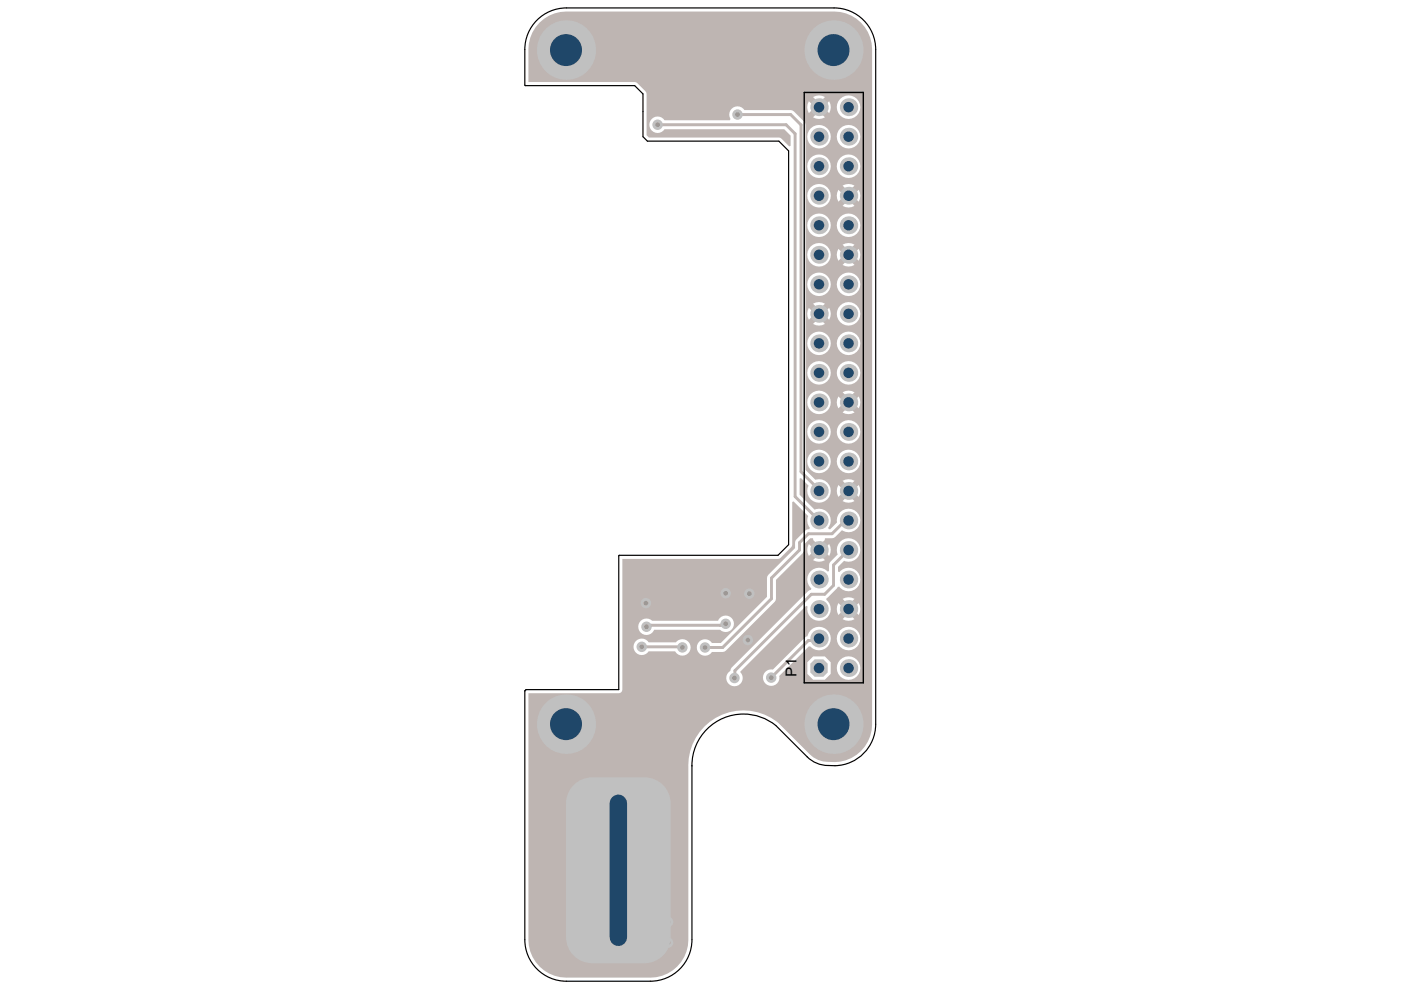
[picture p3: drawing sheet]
<svg xmlns="http://www.w3.org/2000/svg" width="297mm" height="210mm" viewBox="0 0 297 210" stroke-linecap="round" stroke-linejoin="round" font-family="sans-serif">
<defs><g id="words">
<text font-size="3.2" x="168.9" y="143.5" transform="rotate(-90 168.9 143.5)">P1</text>
</g></defs>
<path d="M113.9 4.3a8.8 8.8 0 0 1 6.2-2.6h56.7a8.8 8.8 0 0 1 8.9 8.8v143a9 9 0 0 1-10.8 8.8l-2-.6-1.2-.8-7.2-7.1a10.9 10.9 0 0 0-11.6-1.3 10.9 10.9 0 0 0-6.2 9.9v36.8a8.8 8.8 0 0 1-8.8 8.8h-17.8a8.8 8.8 0 0 1-8.8-8.8v-52.7l.3-.3h19.6v-28.4l33.7-.1 2.3-2.2v-83.5l-2.1-2.1h-27.8l-1-.9v-9.1l-1.7-1.7h-23.2l-.1-.2v-7.5a8.8 8.8 0 0 1 2.6-6.2z" fill="none" stroke="#000" stroke-width=".25"/>
<g fill="#a6968d">
<circle cx="153.9" cy="125.8" r=".49"/>
<circle cx="158.9" cy="125.9" r=".49"/>
<circle cx="163.5" cy="143.7" r=".49"/>
<circle cx="155.7" cy="143.8" r=".49"/>
<circle cx="136.9" cy="127.9" r=".49"/>
<circle cx="139.4" cy="26.4" r=".49"/>
<circle cx="156.4" cy="24.3" r=".49"/>
<circle cx="137.1" cy="132.9" r=".49"/>
<circle cx="153.9" cy="132.3" r=".49"/>
<circle cx="158.6" cy="135.7" r=".49"/>
<circle cx="136.1" cy="137.1" r=".49"/>
<circle cx="149.5" cy="137.3" r=".49"/>
<circle cx="144.7" cy="137.3" r=".49"/>
<circle cx="141.6" cy="199.9" r=".49"/>
<circle cx="141.6" cy="195.5" r=".49"/>
<circle cx="137.9" cy="197.7" r=".49"/>
<circle cx="137.9" cy="201.7" r=".49"/>
<circle cx="137.9" cy="193.3" r=".49"/>
</g>
<path d="M114.4 4.8a8 8 0 0 0-2.4 5.7v6.9h22.6l.5 .2 1.9 2 .1 9.1 .5 .5h27.5l.6 .2 1.6 1.6 .3-.1v-2.1l-1.3-1.4h-25.4a1.75 1.75 0 0 1-2.6 .4 1.75 1.75 0 0 1 0-2.7 1.75 1.75 0 0 1 2.6 .4h13.8l.2-.3a1.74 1.74 0 0 1 .5-2.4 1.74 1.74 0 0 1 2.4 .5l10.2 .1 2.5 2.4 .3 .7v73.1l2.1 2.1a2.49 2.49 0 0 1 3.2 2.3 2.49 2.49 0 0 1-3 2.5 2.49 2.49 0 0 1-1.7-3.5l-1.6-1.6-.3 .1v3.4l3.2 3.2a2.47 2.47 0 0 1 2.9 .8 2.47 2.47 0 0 1 0 3l.1 .3h.3l1.5-1.4a2.49 2.49 0 0 1 2.6-2.9 2.49 2.49 0 0 1 2.2 3.3 2.49 2.49 0 0 1-3.8 1.2l-1.7 1.6-1.9 .1v.4l-1.3 1.2-1.2-1.2v-.4h-.6l-1.3 1.3v1.2l-.3 .7-5.7 5.7v3.9l-.3 .7-10.3 10.4-.7 .2h-2.3a1.75 1.75 0 0 1-2.6 .4 1.75 1.75 0 0 1 0-2.6 1.75 1.75 0 0 1 2.6 .3h1.9l9.8-9.8 .1-4.3 5.9-6v-1.2l.2-.6 1.9-1.9 .9-.3 .1-.3a2.34 2.34 0 0 1-.3-2.5l-3.1-3.1-.3 .1-.1 9.4-2.7 2.6-33.2 .1v27.7a.76 .76 0 0 1-.8 .8h-19.2v52.2a8 8 0 0 0 8.1 8.1h17.8a8 8 0 0 0 8-8.1v-36.8a11.7 11.7 0 0 1 6.7-10.6 11.7 11.7 0 0 1 12.5 1.5l6.6 6.6a6.6 6.6 0 0 0 5.3 1.7 8 8 0 0 0 7.9-8.1v-143a8 8 0 0 0-8.4-8.1h-56.4a8 8 0 0 0-5.7 2.4zM172.4 20.6a2.48 2.48 0 0 1 2.5 0l-1.3 1.2zM171.5 21.5l1.3 1.2-1.3 1.3a2.47 2.47 0 0 1 0-2.5zM174.5 22.7l1.3-1.2a2.47 2.47 0 0 1 0 2.5zM172.4 24.9l1.2-1.3 1.3 1.3a2.48 2.48 0 0 1-2.5 0zM177.4 22.7a2.5 2.5 0 0 1 5 0 2.5 2.5 0 0 1-5 0zM171.1 29a2.5 2.5 0 0 1 5 0 2.5 2.5 0 0 1-5 0zM177.4 29a2.5 2.5 0 0 1 5 0 2.5 2.5 0 0 1-5 0zM171.1 35.2a2.5 2.5 0 0 1 5 0 2.5 2.5 0 0 1-5 0zM177.4 35.2a2.5 2.5 0 0 1 5 0 2.5 2.5 0 0 1-5 0zM178.6 39.4a2.48 2.48 0 0 1 2.6 0l-1.3 1.2zM177.8 40.2l1.2 1.3-1.2 1.3a2.47 2.47 0 0 1 0-2.6zM180.8 41.5l1.3-1.3a2.47 2.47 0 0 1 0 2.6zM171.1 41.5a2.5 2.5 0 0 1 5 0 2.5 2.5 0 0 1-5 0zM178.6 43.7l1.3-1.3 1.3 1.3a2.48 2.48 0 0 1-2.6 0zM171.1 47.8a2.5 2.5 0 0 1 5 0 2.5 2.5 0 0 1-5 0zM177.4 47.8a2.5 2.5 0 0 1 5 0 2.5 2.5 0 0 1-5 0zM178.6 51.9a2.48 2.48 0 0 1 2.6 0l-1.3 1.2zM177.8 52.8l1.2 1.2-1.2 1.3a2.47 2.47 0 0 1 0-2.5zM180.8 54l1.3-1.2a2.47 2.47 0 0 1 0 2.5zM171.1 54a2.5 2.5 0 0 1 5 0 2.5 2.5 0 0 1-5 0zM178.6 56.2l1.3-1.3 1.3 1.3a2.48 2.48 0 0 1-2.6 0zM171.1 60.3a2.5 2.5 0 0 1 5 0 2.5 2.5 0 0 1-5 0zM177.4 60.3a2.5 2.5 0 0 1 5 0 2.5 2.5 0 0 1-5 0zM172.4 64.4a2.48 2.48 0 0 1 2.5 0l-1.3 1.3zM171.5 65.3l1.3 1.2-1.3 1.3a2.47 2.47 0 0 1 0-2.5zM174.5 66.5l1.3-1.2a2.47 2.47 0 0 1 0 2.5zM172.4 68.7l1.2-1.3 1.3 1.3a2.48 2.48 0 0 1-2.5 0zM177.4 66.5a2.5 2.5 0 0 1 5 0 2.5 2.5 0 0 1-5 0zM171.1 72.8a2.5 2.5 0 0 1 5 0 2.5 2.5 0 0 1-5 0zM177.4 72.8a2.5 2.5 0 0 1 5 0 2.5 2.5 0 0 1-5 0zM171.1 79.1a2.5 2.5 0 0 1 5 0 2.5 2.5 0 0 1-5 0zM177.4 79.1a2.5 2.5 0 0 1 5 0 2.5 2.5 0 0 1-5 0zM178.6 83.2a2.48 2.48 0 0 1 2.6 0l-1.3 1.2zM177.8 84.1l1.2 1.2-1.2 1.3a2.47 2.47 0 0 1 0-2.5zM180.8 85.3l1.3-1.2a2.47 2.47 0 0 1 0 2.5zM171.1 85.3a2.5 2.5 0 0 1 5 0 2.5 2.5 0 0 1-5 0zM178.6 87.5l1.3-1.3 1.3 1.3a2.48 2.48 0 0 1-2.6 0zM171.1 91.6a2.5 2.5 0 0 1 5 0 2.5 2.5 0 0 1-5 0zM177.4 91.6a2.5 2.5 0 0 1 5 0 2.5 2.5 0 0 1-5 0zM171.1 97.8a2.5 2.5 0 0 1 5 0 2.5 2.5 0 0 1-5 0zM177.4 97.8a2.5 2.5 0 0 1 5 0 2.5 2.5 0 0 1-5 0zM178.6 101.9a2.48 2.48 0 0 1 2.6 0l-1.3 1.3zM177.8 102.8l1.2 1.3-1.2 1.3a2.47 2.47 0 0 1 0-2.6zM180.8 104.1l1.3-1.3a2.47 2.47 0 0 1 0 2.6zM178.6 106.2l1.3-1.2 1.3 1.2a2.48 2.48 0 0 1-2.6 0zM171.5 115.3l1.3 1.3-1.3 1.3a2.47 2.47 0 0 1 0-2.6zM174.5 116.6l1.3-1.3a2.47 2.47 0 0 1 0 2.6zM172.4 118.8l1.2-1.3 1.3 1.3a2.48 2.48 0 0 1-2.5 0zM171.9 121.1a2.48 2.48 0 0 1 3.6 .1l.3-.1v-1.7l1.8-1.8a2.49 2.49 0 0 1 2-3.5 2.49 2.49 0 0 1 2.8 2.8 2.49 2.49 0 0 1-3.4 2l-1.3 1.3v1l.3 .1a2.49 2.49 0 0 1 3.6-.2 2.49 2.49 0 0 1 0 3.6 2.49 2.49 0 0 1-3.7-.3l-.3 .1-2.3 2.3-.1 .4a2.49 2.49 0 0 1-.7 4.3 2.49 2.49 0 0 1-3.3-2.9l-.3-.2-13.9 14a1.78 1.78 0 0 1 0 2.7 1.78 1.78 0 0 1-2.7-.3 1.78 1.78 0 0 1 .6-2.6l.2-.7 16.3-16.2 .5-.2 .1-.3a2.57 2.57 0 0 1-.1-3.7zM178.6 127a2.48 2.48 0 0 1 2.6 0l-1.3 1.2zM177.8 127.9l1.2 1.2-1.2 1.3a2.47 2.47 0 0 1 0-2.5zM180.8 129.1l1.3-1.2a2.47 2.47 0 0 1 0 2.5zM178.6 131.3l1.3-1.3 1.3 1.3a2.48 2.48 0 0 1-2.6 0zM135.8 131.6a1.74 1.74 0 0 1 2.5 0h13.9a1.75 1.75 0 0 1 2.5-.9 1.75 1.75 0 0 1 .6 2.6 1.75 1.75 0 0 1-2.6 .2h-14a1.74 1.74 0 0 1-2.6 .8 1.74 1.74 0 0 1-.3-2.7zM134.8 135.9a1.74 1.74 0 0 1 2.7 .3h5.8a1.75 1.75 0 0 1 2.6-.1 1.75 1.75 0 0 1-.2 2.6 1.75 1.75 0 0 1-2.6-.6h-5.6a1.75 1.75 0 0 1-2.5 .4 1.75 1.75 0 0 1-.2-2.6zM177.4 135.4a2.5 2.5 0 0 1 5 0 2.5 2.5 0 0 1-5 0zM171.2 140.4l1.2-1.2h2.5l1.2 1.2v2.5l-1.2 1.2h-2.5l-1.2-1.2zM177.4 141.6a2.5 2.5 0 0 1 5 0 2.5 2.5 0 0 1-5 0zM162.3 142.4a1.71 1.71 0 0 1 1.6-.4l6.8-6.9 .5-.2a2.49 2.49 0 0 1 3.4-1.8 2.49 2.49 0 0 1 1.1 3.7 2.49 2.49 0 0 1-3.9 .3l-.3-.1-6.3 6.3a1.75 1.75 0 0 1-2.2 2.1 1.75 1.75 0 0 1-.7-3z" fill="#beb5b2"/>
<path d="M139.4 26.4h27.3l1.9 2v76.9l5 5.1M156.4 24.3h11.2l2.2 2.2v73.5l3.8 3.8v.3M179.9 110.4h-.7l-2.8 2.8h-5l-1.9 1.8v1.6l-5.9 6v4.3l-10.4 10.4h-3.7M179.9 116.6l-3.2 3.2v4.3l-1.9 1.9h-2.8l-16.2 16.2-.1 1.6M136.1 137.1h8.5l.1 .2-.3 .3M152.7 132.6h.1M153.9 132.3l-.3 .3h-15.6l-.6 .6-.3-.3M173.6 135.4l-.4 .4h-1.8l-7.9 7.9M131.1 191.5v-7l6.8 6.8v2" fill="none" stroke="#beb5b2" stroke-width=".62"/>
<circle cx="153.9" cy="125.8" r="1.11" fill="#c0c0c0"/>
<circle cx="153.9" cy="125.8" r=".49" fill="#a6968d"/>
<circle cx="158.9" cy="125.9" r="1.11" fill="#c0c0c0"/>
<circle cx="158.9" cy="125.9" r=".49" fill="#a6968d"/>
<circle cx="163.5" cy="143.7" r="1.11" fill="#c0c0c0"/>
<circle cx="163.5" cy="143.7" r=".49" fill="#a6968d"/>
<circle cx="155.7" cy="143.8" r="1.11" fill="#c0c0c0"/>
<circle cx="155.7" cy="143.8" r=".49" fill="#a6968d"/>
<circle cx="136.9" cy="127.9" r="1.11" fill="#c0c0c0"/>
<circle cx="136.9" cy="127.9" r=".49" fill="#a6968d"/>
<circle cx="139.4" cy="26.4" r="1.11" fill="#c0c0c0"/>
<circle cx="139.4" cy="26.4" r=".49" fill="#a6968d"/>
<circle cx="156.4" cy="24.3" r="1.11" fill="#c0c0c0"/>
<circle cx="156.4" cy="24.3" r=".49" fill="#a6968d"/>
<circle cx="137.1" cy="132.9" r="1.11" fill="#c0c0c0"/>
<circle cx="137.1" cy="132.9" r=".49" fill="#a6968d"/>
<circle cx="153.9" cy="132.3" r="1.11" fill="#c0c0c0"/>
<circle cx="153.9" cy="132.3" r=".49" fill="#a6968d"/>
<circle cx="158.6" cy="135.7" r="1.11" fill="#c0c0c0"/>
<circle cx="158.6" cy="135.7" r=".49" fill="#a6968d"/>
<circle cx="136.1" cy="137.1" r="1.11" fill="#c0c0c0"/>
<circle cx="136.1" cy="137.1" r=".49" fill="#a6968d"/>
<circle cx="149.5" cy="137.3" r="1.11" fill="#c0c0c0"/>
<circle cx="149.5" cy="137.3" r=".49" fill="#a6968d"/>
<circle cx="144.7" cy="137.3" r="1.11" fill="#c0c0c0"/>
<circle cx="144.7" cy="137.3" r=".49" fill="#a6968d"/>
<circle cx="141.6" cy="199.9" r="1.11" fill="#c0c0c0"/>
<circle cx="141.6" cy="199.9" r=".49" fill="#a6968d"/>
<circle cx="141.6" cy="195.5" r="1.11" fill="#c0c0c0"/>
<circle cx="141.6" cy="195.5" r=".49" fill="#a6968d"/>
<circle cx="137.9" cy="197.7" r="1.11" fill="#c0c0c0"/>
<circle cx="137.9" cy="197.7" r=".49" fill="#a6968d"/>
<circle cx="137.9" cy="201.7" r="1.11" fill="#c0c0c0"/>
<circle cx="137.9" cy="201.7" r=".49" fill="#a6968d"/>
<circle cx="137.9" cy="193.3" r="1.11" fill="#c0c0c0"/>
<circle cx="137.9" cy="193.3" r=".49" fill="#a6968d"/>
<path d="M120 170.4l5.6-5.6h11l5.6 5.6v28.3l-5.6 5.5h-11l-5.6-5.5z" fill-rule="evenodd" fill="#c0c0c0"/>
<g fill="#c0c0c0">
<path d="M136.6 198.7h5.6zM136.6 198.7h5.6a5.5 5.5 0 0 1-5.6 5.5z"/>
<path d="M136.6 164.8v5.6zM136.6 164.8a5.5 5.5 0 0 1 5.6 5.6h-5.6z"/>
<path d="M120 170.4h5.6zM121.6 166.4a5.5 5.5 0 0 1 4-1.6v5.6h-5.6a5.5 5.5 0 0 1 1.6-4z"/>
<path d="M125.6 198.7v5.5zM120 198.7h5.6v5.5a5.5 5.5 0 0 1-5.6-5.5z"/>
</g>
<path d="M131.1 170.4v28.3" fill="none" stroke="#1f4769" stroke-width="3.7"/>
<circle cx="179.9" cy="141.6" r="1.87" fill="#c0c0c0"/>
<circle cx="179.9" cy="141.6" r="1.11" fill="#1f4769"/>
<circle cx="179.9" cy="129.1" r="1.87" fill="#c0c0c0"/>
<circle cx="179.9" cy="129.1" r="1.11" fill="#1f4769"/>
<circle cx="179.9" cy="135.4" r="1.87" fill="#c0c0c0"/>
<circle cx="179.9" cy="135.4" r="1.11" fill="#1f4769"/>
<circle cx="179.9" cy="122.9" r="1.87" fill="#c0c0c0"/>
<circle cx="179.9" cy="122.9" r="1.11" fill="#1f4769"/>
<circle cx="179.9" cy="116.6" r="1.87" fill="#c0c0c0"/>
<circle cx="179.9" cy="116.6" r="1.11" fill="#1f4769"/>
<circle cx="176.7" cy="153.5" r="6.2" fill="#c0c0c0"/>
<circle cx="176.7" cy="153.5" r="3.4" fill="#1f4769"/>
<path d="M171.8 140.7l.9-.9h1.9l.9 .9v1.9l-.9 .9h-1.9l-.9-.9z" fill-rule="evenodd" fill="#c0c0c0"/>
<circle cx="173.6" cy="141.6" r="1.11" fill="#1f4769"/>
<circle cx="173.6" cy="129.1" r="1.87" fill="#c0c0c0"/>
<circle cx="173.6" cy="129.1" r="1.11" fill="#1f4769"/>
<circle cx="173.6" cy="135.4" r="1.87" fill="#c0c0c0"/>
<circle cx="173.6" cy="135.4" r="1.11" fill="#1f4769"/>
<circle cx="173.6" cy="122.9" r="1.87" fill="#c0c0c0"/>
<circle cx="173.6" cy="122.9" r="1.11" fill="#1f4769"/>
<circle cx="173.6" cy="116.6" r="1.87" fill="#c0c0c0"/>
<circle cx="173.6" cy="116.6" r="1.11" fill="#1f4769"/>
<circle cx="120" cy="153.5" r="6.2" fill="#c0c0c0"/>
<circle cx="120" cy="153.5" r="3.4" fill="#1f4769"/>
<circle cx="179.9" cy="110.4" r="1.87" fill="#c0c0c0"/>
<circle cx="179.9" cy="110.4" r="1.11" fill="#1f4769"/>
<circle cx="179.9" cy="104.1" r="1.87" fill="#c0c0c0"/>
<circle cx="179.9" cy="104.1" r="1.11" fill="#1f4769"/>
<circle cx="179.9" cy="97.8" r="1.87" fill="#c0c0c0"/>
<circle cx="179.9" cy="97.8" r="1.11" fill="#1f4769"/>
<circle cx="179.9" cy="91.6" r="1.87" fill="#c0c0c0"/>
<circle cx="179.9" cy="91.6" r="1.11" fill="#1f4769"/>
<circle cx="179.9" cy="85.3" r="1.87" fill="#c0c0c0"/>
<circle cx="179.9" cy="85.3" r="1.11" fill="#1f4769"/>
<circle cx="179.9" cy="79.1" r="1.87" fill="#c0c0c0"/>
<circle cx="179.9" cy="79.1" r="1.11" fill="#1f4769"/>
<circle cx="179.9" cy="72.8" r="1.87" fill="#c0c0c0"/>
<circle cx="179.9" cy="72.8" r="1.11" fill="#1f4769"/>
<circle cx="179.9" cy="66.5" r="1.87" fill="#c0c0c0"/>
<circle cx="179.9" cy="66.5" r="1.11" fill="#1f4769"/>
<circle cx="179.9" cy="60.3" r="1.87" fill="#c0c0c0"/>
<circle cx="179.9" cy="60.3" r="1.11" fill="#1f4769"/>
<circle cx="179.9" cy="54" r="1.87" fill="#c0c0c0"/>
<circle cx="179.9" cy="54" r="1.11" fill="#1f4769"/>
<circle cx="179.9" cy="47.8" r="1.87" fill="#c0c0c0"/>
<circle cx="179.9" cy="47.8" r="1.11" fill="#1f4769"/>
<circle cx="179.9" cy="41.5" r="1.87" fill="#c0c0c0"/>
<circle cx="179.9" cy="41.5" r="1.11" fill="#1f4769"/>
<circle cx="179.9" cy="35.2" r="1.87" fill="#c0c0c0"/>
<circle cx="179.9" cy="35.2" r="1.11" fill="#1f4769"/>
<circle cx="173.6" cy="110.4" r="1.87" fill="#c0c0c0"/>
<circle cx="173.6" cy="110.4" r="1.11" fill="#1f4769"/>
<circle cx="173.6" cy="104.1" r="1.87" fill="#c0c0c0"/>
<circle cx="173.6" cy="104.1" r="1.11" fill="#1f4769"/>
<circle cx="173.6" cy="97.8" r="1.87" fill="#c0c0c0"/>
<circle cx="173.6" cy="97.8" r="1.11" fill="#1f4769"/>
<circle cx="173.6" cy="91.6" r="1.87" fill="#c0c0c0"/>
<circle cx="173.6" cy="91.6" r="1.11" fill="#1f4769"/>
<circle cx="173.6" cy="85.3" r="1.87" fill="#c0c0c0"/>
<circle cx="173.6" cy="85.3" r="1.11" fill="#1f4769"/>
<circle cx="173.6" cy="79.1" r="1.87" fill="#c0c0c0"/>
<circle cx="173.6" cy="79.1" r="1.11" fill="#1f4769"/>
<circle cx="173.6" cy="72.8" r="1.87" fill="#c0c0c0"/>
<circle cx="173.6" cy="72.8" r="1.11" fill="#1f4769"/>
<circle cx="173.6" cy="66.5" r="1.87" fill="#c0c0c0"/>
<circle cx="173.6" cy="66.5" r="1.11" fill="#1f4769"/>
<circle cx="173.6" cy="60.3" r="1.87" fill="#c0c0c0"/>
<circle cx="173.6" cy="60.3" r="1.11" fill="#1f4769"/>
<circle cx="173.6" cy="54" r="1.87" fill="#c0c0c0"/>
<circle cx="173.6" cy="54" r="1.11" fill="#1f4769"/>
<circle cx="173.6" cy="47.8" r="1.87" fill="#c0c0c0"/>
<circle cx="173.6" cy="47.8" r="1.11" fill="#1f4769"/>
<circle cx="173.6" cy="41.5" r="1.87" fill="#c0c0c0"/>
<circle cx="173.6" cy="41.5" r="1.11" fill="#1f4769"/>
<circle cx="173.6" cy="35.2" r="1.87" fill="#c0c0c0"/>
<circle cx="173.6" cy="35.2" r="1.11" fill="#1f4769"/>
<circle cx="179.9" cy="29" r="1.87" fill="#c0c0c0"/>
<circle cx="179.9" cy="29" r="1.11" fill="#1f4769"/>
<circle cx="179.9" cy="22.7" r="1.87" fill="#c0c0c0"/>
<circle cx="179.9" cy="22.7" r="1.11" fill="#1f4769"/>
<circle cx="176.7" cy="10.6" r="6.2" fill="#c0c0c0"/>
<circle cx="176.7" cy="10.6" r="3.4" fill="#1f4769"/>
<circle cx="173.6" cy="29" r="1.87" fill="#c0c0c0"/>
<circle cx="173.6" cy="29" r="1.11" fill="#1f4769"/>
<circle cx="173.6" cy="22.7" r="1.87" fill="#c0c0c0"/>
<circle cx="173.6" cy="22.7" r="1.11" fill="#1f4769"/>
<circle cx="120" cy="10.6" r="6.2" fill="#c0c0c0"/>
<circle cx="120" cy="10.6" r="3.4" fill="#1f4769"/>
<path d="M170.5 19.6h12.5v125.2h-12.5z" fill="none" stroke="#000" stroke-width=".3"/>
<use href="#words"/>
</svg>
